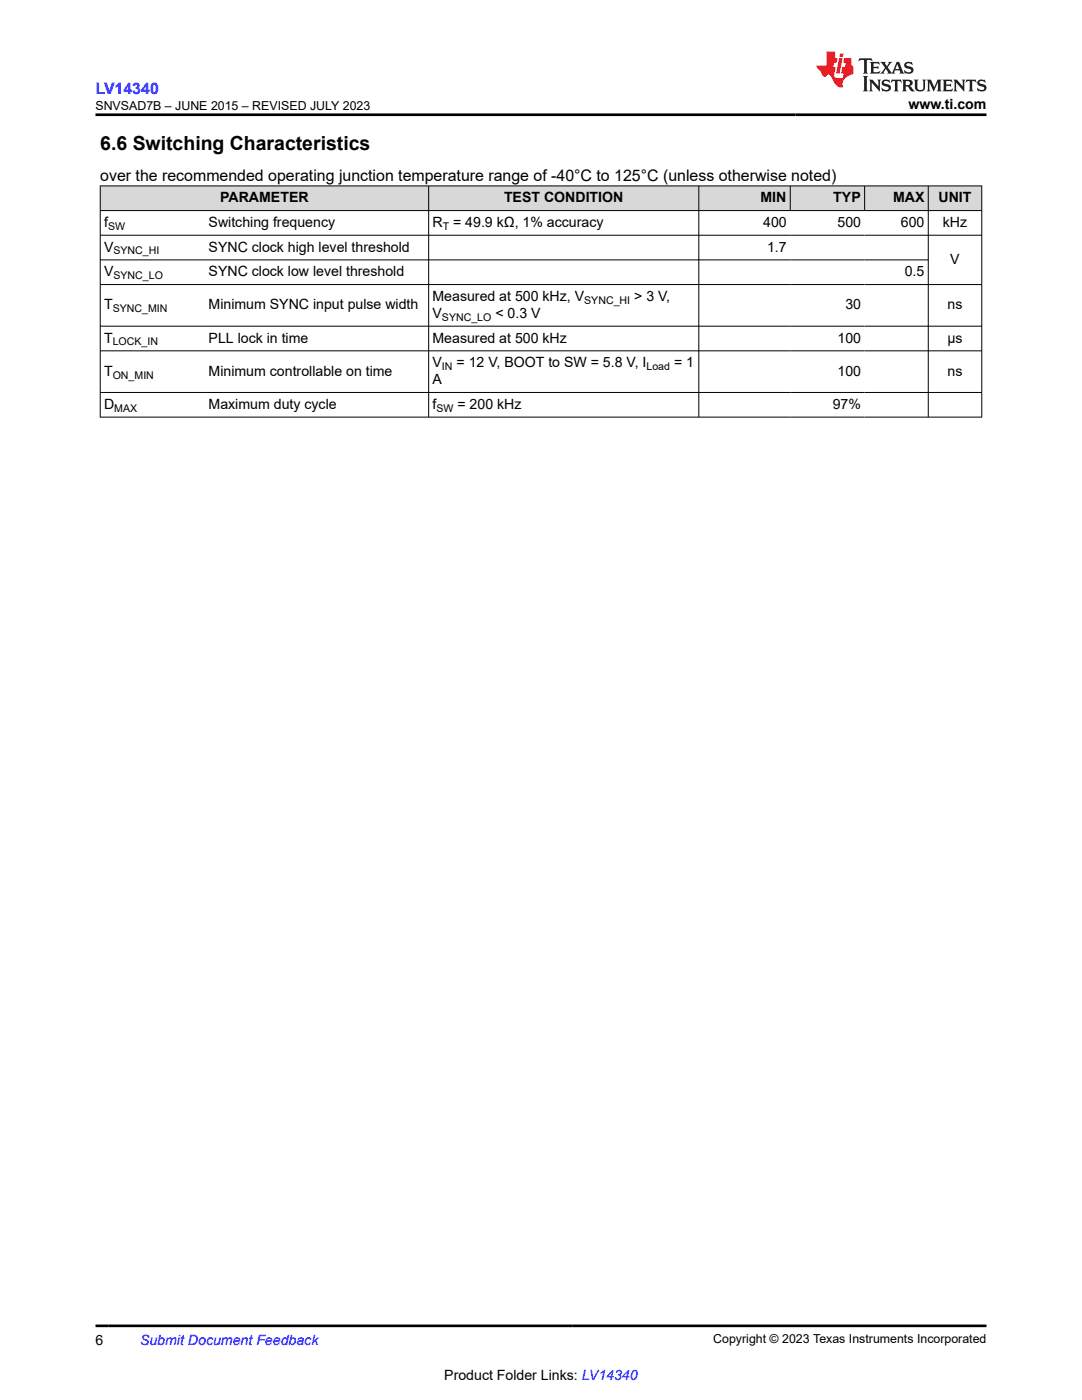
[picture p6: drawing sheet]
<svg xmlns="http://www.w3.org/2000/svg" width="216mm" height="279mm" viewBox="0 0 216 279" stroke-linecap="round" stroke-linejoin="round" font-family="sans-serif">
<defs><g id="words">
<text font-size="3.9" x="20" y="29.9">6.6 Switching Characteristics</text>
<text font-size="3.2" fill="#00f" x="19" y="18.7">LV14340</text>
<text font-size="3.2" x="20" y="36.1">over the recommended operating junction temperature range of -40°C to 125°C (unless otherwise noted)</text>
<g font-size="2.8">
<text x="181.3" y="21.8">www.ti.com</text>
<text x="43.9" y="40.4">PARAMETER</text>
<text x="100.6" y="40.4">TEST CONDITION</text>
<text x="151.7" y="40.4">MIN</text>
<text x="166.3" y="40.4">TYP</text>
<text x="178.2" y="40.4">MAX</text>
<text x="187.3" y="40.4">UNIT</text>
<text x="20.8" y="45.3">f</text>
<text x="41.6" y="45.3">Switching frequency</text>
<text x="86.3" y="45.3">R</text>
<text x="90.4" y="45.3">= 49.9 kΩ, 1% accuracy</text>
<text x="152.3" y="45.3">400</text>
<text x="167.1" y="45.3">500</text>
<text x="179.7" y="45.3">600</text>
<text x="188.1" y="45.3">kHz</text>
<text x="20.8" y="50.2">V</text>
<text x="41.6" y="50.2">SYNC clock high level threshold</text>
<text x="153.1" y="50.2">1.7</text>
<text x="189.6" y="52.7">V</text>
<text x="20.8" y="55.1">V</text>
<text x="41.6" y="55.1">SYNC clock low level threshold</text>
<text x="180.5" y="55.1">0.5</text>
<text x="20.8" y="61.8">T</text>
<text x="41.6" y="61.8">Minimum SYNC input pulse width</text>
<text x="86.3" y="60.1">Measured at 500 kHz, V</text>
<text x="86.3" y="63.4">V</text>
<text x="98.9" y="63.4">&lt; 0.3 V</text>
<text x="126.5" y="60.1">&gt; 3 V,</text>
<text x="168.7" y="61.8">30</text>
<text x="189.1" y="61.8">ns</text>
<text x="20.8" y="68.4">T</text>
<text x="41.6" y="68.4">PLL lock in time</text>
<text x="86.3" y="68.4">Measured at 500 kHz</text>
<text x="167.1" y="68.4">100</text>
<text x="189" y="68.4">µs</text>
<text x="20.8" y="75">T</text>
<text x="41.6" y="75">Minimum controllable on time</text>
<text x="86.3" y="76.7">A</text>
<text x="86.3" y="73.3">V</text>
<text x="91.1" y="73.3">= 12 V, BOOT to SW = 5.8 V, I</text>
<text x="134.5" y="73.3">= 1</text>
<text x="167.1" y="75">100</text>
<text x="189.1" y="75">ns</text>
<text x="20.8" y="81.6">D</text>
<text x="41.6" y="81.6">Maximum duty cycle</text>
<text x="86.3" y="81.6">f</text>
<text x="91.3" y="81.6">= 200 kHz</text>
<text x="166.2" y="81.6">97%</text>
<text x="19" y="268.4">6</text>
<text x="88.7" y="275.3">Product Folder Links: LV14340</text>
</g>
<text font-size="2.8" fill="#00f" x="27.9" y="268.4">Submit Document Feedback</text>
<g font-size="2.5">
<text x="19.1" y="21.9">SNVSAD7B – JUNE 2015 – REVISED JULY 2023</text>
<text x="142.3" y="268.1">Copyright © 2023 Texas Instruments Incorporated</text>
</g>
<g font-size="2.1">
<text x="21.6" y="45.9">SW</text>
<text x="88.3" y="45.9">T</text>
<text x="22.6" y="50.8">SYNC_HI</text>
<text x="22.6" y="55.7">SYNC_LO</text>
<text x="22.5" y="62.3">SYNC_MIN</text>
<text x="88.2" y="64">SYNC_LO</text>
<text x="116.6" y="60.6">SYNC_HI</text>
<text x="22.5" y="68.9">LOCK_IN</text>
<text x="22.5" y="75.5">ON_MIN</text>
<text x="88.2" y="73.9">IN</text>
<text x="129" y="73.9">Load</text>
<text x="22.8" y="82.2">MAX</text>
<text x="87.1" y="82.2">SW</text>
</g>
</g></defs>
<g fill="#d8d8d8">
<path d="M20 37.1h175.9v4.9h-175.9z" fill-rule="evenodd"/>
<path d="M20.1 37.2h65.4v4.8h-65.4z" fill-rule="evenodd"/>
<path d="M85.6 37.2h53.8v4.8h-53.8z" fill-rule="evenodd"/>
<path d="M139.5 37.2h18.1v4.8h-18.1z" fill-rule="evenodd"/>
<path d="M157.8 37.2h14.7v4.8h-14.7z" fill-rule="evenodd"/>
<path d="M172.6 37.2h12.6v4.8h-12.6z" fill-rule="evenodd"/>
<path d="M185.3 37.2h10.5v4.8h-10.5z" fill-rule="evenodd"/>
</g>
<g fill="none" stroke="#000" stroke-width=".2">
<path d="M19.9 37.1h176.1M20 37v46.3M85.5 37v46.3M139.4 37v46.3M157.7 37v5.1M172.5 37v5.1M185.2 37v46.3M195.9 37v46.3M19.9 42h176.1M19.9 46.9h176.1M19.9 51.9h165.4M196 56.8h-176.1"/>
<path d="M19.9 65.1h176.1M19.9 70h176.1M19.9 78.3h176.1M19.9 83.2h176.1"/>
</g>
<path d="M171.5 11.6l-.2 .6 .5-.2h.6v.1v2.2l-.2 .4h1l-.2-.4v-2.2v-.1h.5l.5 .2-.1-.6zM173.6 12.4l.2 .3v1.6l-.2 .4h1.9l.1-.6a1.08 1.08 0 0 1-1.3 .2v-.7h.6l.4 .2v-.7l-.4 .2h-.6v-.5l.2-.2a1 1 0 0 1 1 .3l-.1-.5zM175.7 12.4l.9 1.1-1 1.2h.9l-.2-.2 .5-.8 .4 .8-.2 .2h1.6l-.2-.2 .2-.5h.9l.1 .5-.1 .2h.9l-.2-.4-.8-1.9h-.5l-.9 2.1-.9-1.1 .9-1h-.8l.2 .2-.4 .6-.4-.6 .2-.2zM179 12.8l.4 1h-.7zM180.7 12.5a.65 .65 0 0 0-.2 .7 .65 .65 0 0 0 .6 .5l.6 .1 .1 .3a.79 .79 0 0 1-.7 .4 .79 .79 0 0 1-.7-.5l.1 .7 .2-.1a.93 .93 0 0 0 1.1 0 .93 .93 0 0 0 .4-.9 1.46 1.46 0 0 0-1.2-.6l-.1-.3a1.09 1.09 0 0 1 1.2 .2l-.2-.6-.1 .1-.5-.2zM172.2 15.2l.2 .4v2.2l-.2 .4h1l-.2-.4v-2.2l.2-.4zM173.4 15.9l.2 .4v1.5l-.2 .4h.8l-.3-.4 .1-1.3 1.6 1.8v-2l.2-.4h-.7l.1 .2 .1 1.1-1.2-1.3zM176.2 16a.65 .65 0 0 0-.2 .8 .65 .65 0 0 0 .6 .4l.6 .2 .1 .2a.79 .79 0 0 1-.7 .4 .79 .79 0 0 1-.7-.5l.1 .7 .2-.1a.93 .93 0 0 0 1.1 .1 .93 .93 0 0 0 .4-1 1.46 1.46 0 0 0-1.2-.5l-.1-.4a1.09 1.09 0 0 1 1.2 .2l-.1-.6-.2 .1-.5-.1zM177.9 15.9l-.1 .6a.63 .63 0 0 1 .8-.3v1.6l-.3 .4h1l-.2-.4v-1.6a.66 .66 0 0 1 .8 .3l-.1-.6zM180 15.9l.2 .4v1.5l-.2 .4h1l-.2-.2-.1-.7h.5l.1 .2a.79 .79 0 0 0 1.2 .6l-1-.9a.61 .61 0 0 0 .6-.6 .61 .61 0 0 0-.5-.7zM180.8 16.2h.1a.47 .47 0 0 1 .5 .1 .47 .47 0 0 1 .1 .5l-.1 .1-.7 .1zM182.3 15.9l.2 .2a2.27 2.27 0 0 0 .4 2 1.04 1.04 0 0 0 1.7-.7v-1.3l.2-.2h-.8l.2 .4v1.1a.6 .6 0 0 1-.6 .6 .6 .6 0 0 1-.6-.6v-1.1l.3-.4zM184.9 15.9l.2 .4v1.5l-.2 .4h.8l-.3-.4v-1.4l.9 1.9 .9-1.9v1.4l-.3 .4h1l-.2-.4v-1.5l.2-.4h-.8l-.7 1.5-.6-1.5zM188.1 15.9l.2 .4v1.5l-.2 .4h1.9l.1-.6a1.09 1.09 0 0 1-1.3 .2v-.7h.6l.4 .2v-.6l-.4 .2h-.6v-.6l.2-.1a1.01 1.01 0 0 1 1 .3l-.1-.6zM190.2 15.9l.3 .4v1.5l-.3 .4h.8l-.2-.4v-1.3l1.6 1.8v-2l.2-.4h-.7l.2 .2v1.1l-1.2-1.3zM192.8 15.9l-.1 .6a.63 .63 0 0 1 .8-.3v1.6l-.3 .4h1l-.2-.4v-1.6a.66 .66 0 0 1 .8 .3l-.1-.6zM195.2 16a.65 .65 0 0 0-.2 .8 .65 .65 0 0 0 .6 .4l.6 .2 .2 .2a.79 .79 0 0 1-.7 .4 .79 .79 0 0 1-.7-.5l.1 .7 .2-.1a.93 .93 0 0 0 1 .1 .93 .93 0 0 0 .5-1 1.46 1.46 0 0 0-1.3-.5v-.4a1.09 1.09 0 0 1 1.2 .2l-.2-.6-.2 .1-.5-.1z" fill="#231f20"/>
<path d="M164.9 10.3v2.7h-2l.1 .4 .8 1a.95 .95 0 0 0 1 .9 .59 .59 0 0 1 .5-.4 .59 .59 0 0 1 .5 .3l.4 .8a1.59 1.59 0 0 0 2.1 1.4 1.61 1.61 0 0 1 1-2.3l1-.3-.1-1.5a1.59 1.59 0 0 1-.3-1.7h-1.5l-.2 .9h.6l-.2 .9h-.5l-.2 .9v.3l.4 .1-.1 .9h-.7a.73 .73 0 0 1-1-.7l.3-1.5h-.5l.1-.9h.5l.2-.9h-.5v-1.3zM167.4 11.6l-.6 3.1h.7l.6-3.1zM167.6 10.7l-.1 .6h.7l.1-.6z" fill="#ed1c24"/>
<path d="M19 22.9h177.8M19 264.6h177.8" fill="none" stroke="#000" stroke-width=".53"/>
<use href="#words"/>
</svg>
